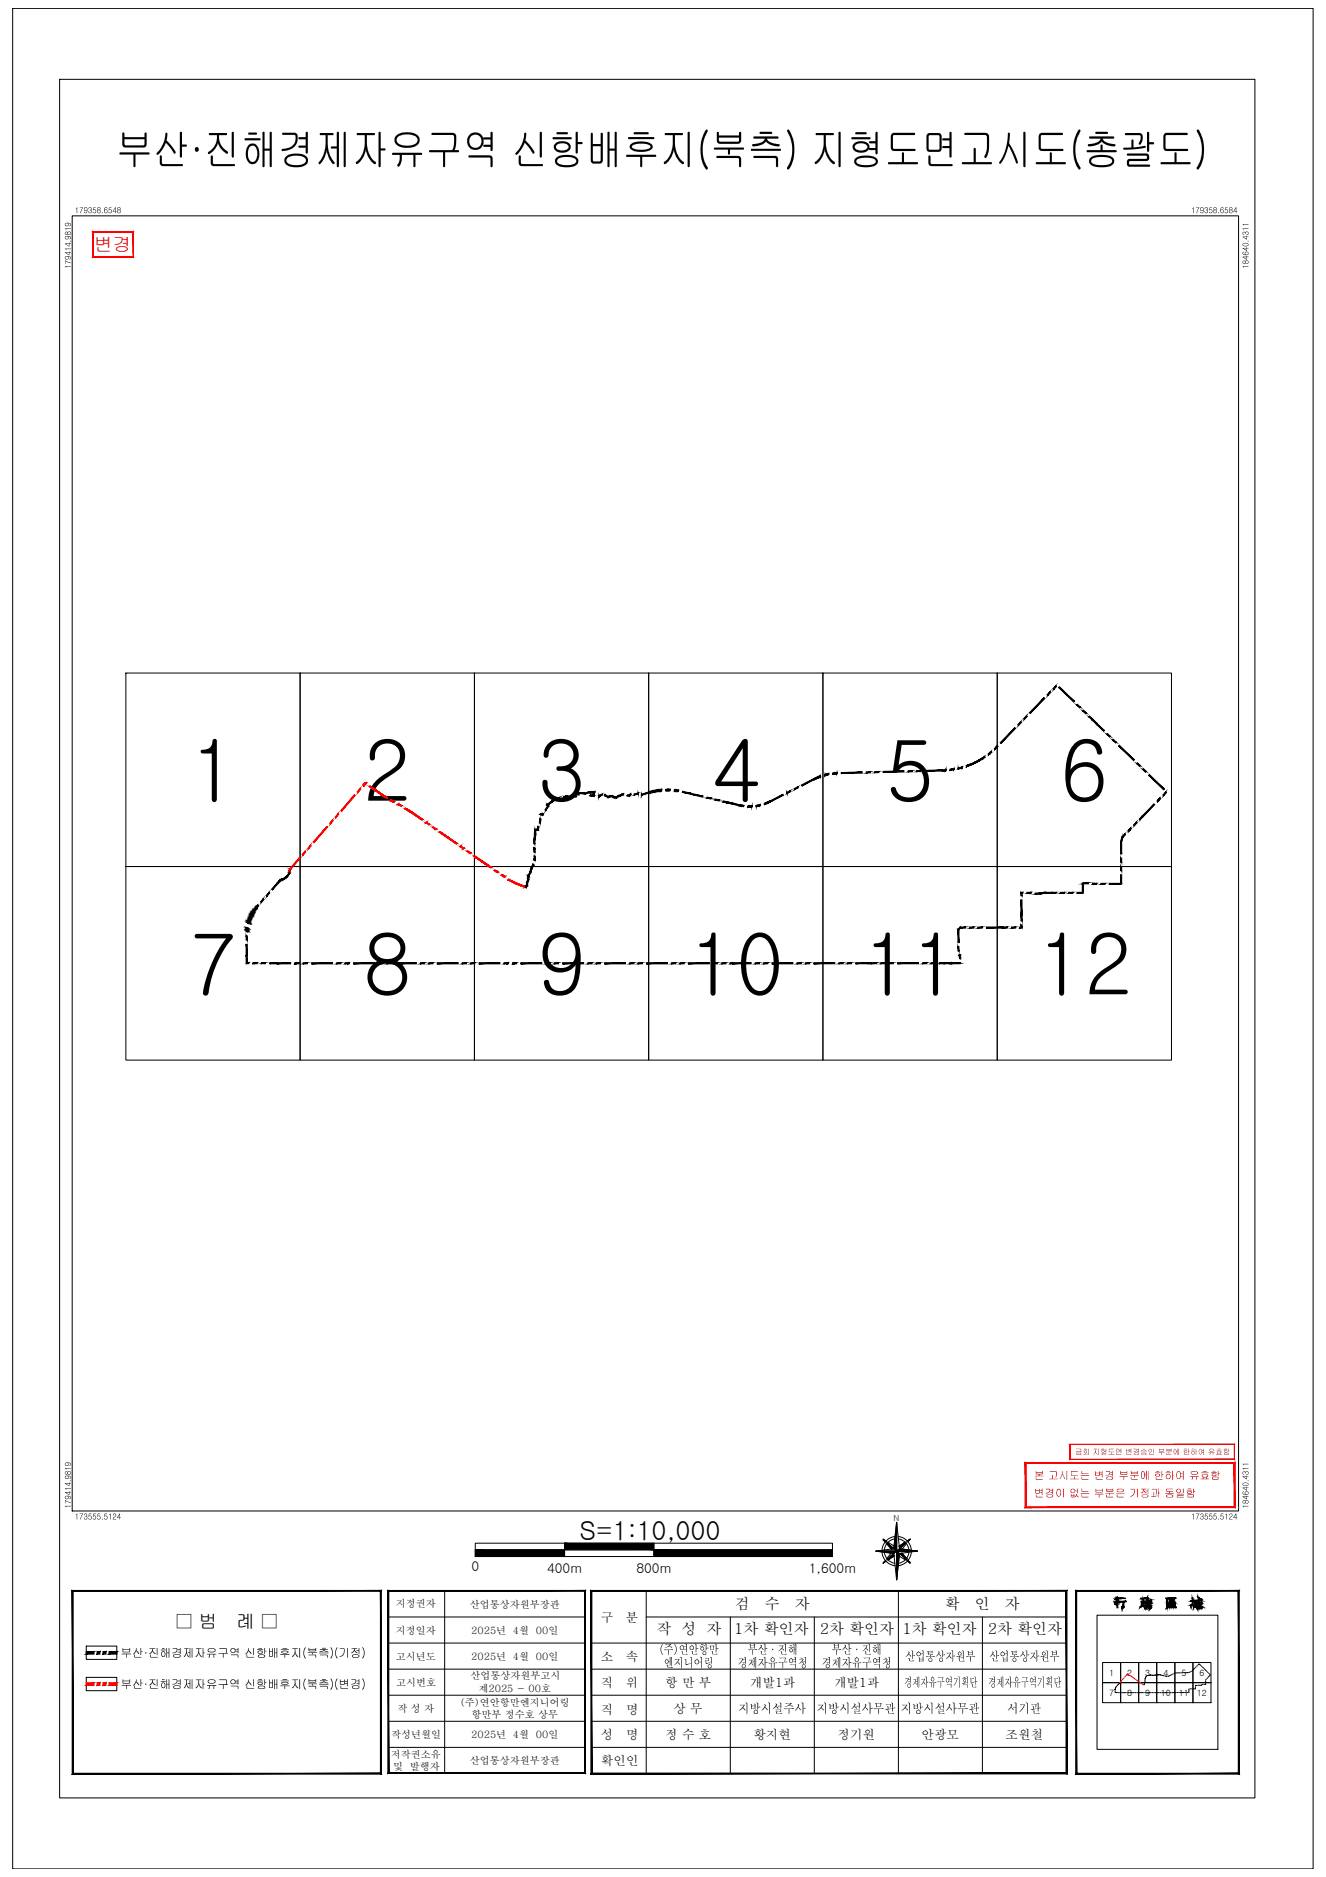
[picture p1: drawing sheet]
<svg xmlns="http://www.w3.org/2000/svg" width="594mm" height="841mm" viewBox="0 0 594 841" stroke-linecap="round" stroke-linejoin="round" font-family="sans-serif">
<defs><g id="words">
<g font-size="37.6">
<text x="84.6" y="358.7">1</text>
<text x="162.7" y="358.7">2</text>
<text x="240.8" y="358.7">3</text>
<text x="318.9" y="358.7">4</text>
<text x="396.9" y="358.7">5</text>
<text x="475" y="358.7">6</text>
<text x="84.6" y="445.5">7</text>
<text x="162.7" y="445.5">8</text>
<text x="240.8" y="445.5">9</text>
<text x="308.1" y="445.5">10</text>
<text x="386.1" y="445.5">11</text>
<text x="464.2" y="445.5">12</text>
</g>
<text font-size="19.5" x="52" y="73.9">부산·진해경제자유구역 신항배후지(북측) 지형도면고시도(총괄도)</text>
<text font-size="11.8" x="259.6" y="690">S=1:10,000</text>
<g font-size="8.4">
<text x="78.8" y="729.3">□ 범</text>
<text x="105.8" y="729.3">례 □</text>
</g>
<text font-size="8.3" fill="#f00" x="42.2" y="112.6">변경</text>
<g font-size="6.7">
<text x="329.2" y="721.1">검</text>
<text x="342.6" y="721.1">수</text>
<text x="356.1" y="721.1">자</text>
<text x="423.3" y="721.1">확</text>
<text x="436.8" y="721.1">인</text>
<text x="450.2" y="721.1">자</text>
<text x="294.1" y="732.3">작 성 자</text>
<text x="329" y="732.3">1차 확인자</text>
<text x="367.2" y="732.3">2차 확인자</text>
<text x="404.3" y="732.3">1차 확인자</text>
<text x="442.6" y="732.3">2차 확인자</text>
</g>
<g font-size="6.1">
<text x="211.3" y="704">0</text>
<text x="245.1" y="704.8">400m</text>
<text x="285.1" y="704.8">800m</text>
<text x="362.4" y="704.8">1,600m</text>
</g>
<g font-size="5.6">
<text x="269.1" y="726.6">구</text>
<text x="280.3" y="726.6">분</text>
<text x="295.1" y="741.1">(주)연안항만</text>
<text x="334.9" y="741.1">부산·진해</text>
<text x="372.6" y="741.1">부산·진해</text>
<text x="269.1" y="744.1">소</text>
<text x="280.3" y="744.1">속</text>
<text x="297.3" y="747">엔지니어링</text>
<text x="330.5" y="747">경제자유구역청</text>
<text x="368.1" y="747">경제자유구역청</text>
<text x="405.6" y="744.1">산업통상자원부</text>
<text x="443.2" y="744.1">산업통상자원부</text>
<text x="298.1" y="755.8">항 만 부</text>
<text x="336" y="755.8">개발1과</text>
<text x="373.7" y="755.8">개발1과</text>
<text x="405.1" y="755.8">경제자유구역기획단</text>
<text x="442.7" y="755.8">경제자유구역기획단</text>
<text x="269.1" y="756">직</text>
<text x="280.3" y="756">위</text>
<text x="269.2" y="767.9">직</text>
<text x="280.5" y="767.9">명</text>
<text x="301.8" y="767.5">상 무</text>
<text x="330.8" y="767.5">지방시설주사</text>
<text x="365.8" y="767.5">지방시설사무관</text>
<text x="403.5" y="767.5">지방시설사무관</text>
<text x="451.3" y="767.5">서기관</text>
<text x="269.2" y="779">성</text>
<text x="280.5" y="779">명</text>
<text x="298.1" y="779.2">정 수 호</text>
<text x="337.6" y="779.2">황지현</text>
<text x="375.2" y="779.2">정기원</text>
<text x="412.9" y="779.2">안광모</text>
<text x="450.6" y="779.2">조원철</text>
<text x="269.2" y="790.7">확인인</text>
</g>
<g font-size="5.5">
<text x="54" y="742.6">부산·진해경제자유구역 신항배후지(북측)(기정)</text>
<text x="54" y="756.6">부산·진해경제자유구역 신항배후지(북측)(변경)</text>
</g>
<g font-size="5" fill="#f00">
<text x="463.2" y="662.9">본 고시도는 변경 부분에 한하여 유효함</text>
<text x="463.2" y="670.8">변경이 없는 부분은 기정과 동일함</text>
</g>
<g font-size="4.5">
<text x="177.4" y="720.2">지정권자</text>
<text x="210.5" y="720.4">산업통상자원부장관</text>
<text x="177.4" y="732.1">지정일자</text>
<text x="211.2" y="732">2025년 4월 00일</text>
<text x="177.4" y="743.7">고시년도</text>
<text x="211.2" y="743.7">2025년 4월 00일</text>
<text x="177.4" y="755.3">고시번호</text>
<text x="210.8" y="752.4">산업통상자원부고시</text>
<text x="214.4" y="758">제2025 - 00호</text>
<text x="178.1" y="767">작 성 자</text>
<text x="206" y="764.4">(주)연안항만엔지니어링</text>
<text x="211.2" y="769.7">항만부 정수호 상무</text>
<text x="175.3" y="778.7">작성년월일</text>
<text x="211.2" y="778.7">2025년 4월 00일</text>
<text x="175.1" y="787.6">저작권소유</text>
<text x="210.5" y="790.3">산업통상자원부장관</text>
<text x="176.1" y="792.9">및 발행자</text>
</g>
<g font-size="3.9">
<text x="496.9" y="750.9">1</text>
<text x="505" y="750.9">2</text>
<text x="513.1" y="750.9">3</text>
<text x="521.2" y="750.9">4</text>
<text x="529.3" y="750.9">5</text>
<text x="537.4" y="750.9">6</text>
<text x="496.9" y="759.8">7</text>
<text x="505" y="759.8">8</text>
<text x="513.1" y="759.8">9</text>
<text x="520.1" y="759.8">10</text>
<text x="528.2" y="759.8">11</text>
<text x="536.2" y="759.8">12</text>
</g>
<text font-size="3.8" x="400.3" y="681.7">N</text>
<g font-size="3.6">
<text x="33.4" y="95.5">179358.6548</text>
<text x="533.6" y="95.5">179358.6584</text>
<text x="31.7" y="120.4" transform="rotate(-90 31.7 120.4)">179414.9819</text>
<text x="559.3" y="120.4" transform="rotate(-90 559.3 120.4)">184640.4311</text>
<text x="31.7" y="675.9" transform="rotate(-90 31.7 675.9)">179414.9819</text>
<text x="559.3" y="675.9" transform="rotate(-90 559.3 675.9)">184640.4311</text>
<text x="33.4" y="680.8">173555.5124</text>
<text x="533.6" y="680.8">173555.5124</text>
</g>
<text font-size="3.5" fill="#f00" x="481.6" y="651.8">금회 지형도면 변경승인 부분에 한하여 유효함</text>
</g></defs>
<!-- layer: 0 -->
<path d="M479.3 647.2h73.8zM479.4 647.2h73.7zM553.1 647.2v6.8zM553 647.2l.1 6.8zM479.3 654h73.8zM479.3 654l73.7-.1zM479.3 647.2v6.8zM479.3 647.2l.1 6.7z" fill="#f00" stroke="#f00" stroke-width=".45"/>
<g fill="none" stroke="#000" stroke-width=".45">
<path d="M5.7 3.8h582.6v833.6h-582.6zM26.7 35.5h535.5v770.1h-535.5zM32.3 96.7h522.6v580.3h-522.6zM56.4 301.6h78.1v86.7h-78.1zM134.5 301.6h78.1v86.7h-78.1zM212.6 301.6h78v86.7h-78zM290.6 301.6h78.1v86.7h-78.1zM368.7 301.6h78.1v86.7h-78.1zM446.8 301.6h78v86.7h-78zM56.4 388.3h78.1v86.7h-78.1zM134.5 388.3h78.1v86.7h-78.1zM212.6 388.3h78v86.7h-78z"/>
<path d="M290.6 388.3h78.1v86.7h-78.1zM368.7 388.3h78.1v86.7h-78.1zM446.8 388.3h78v86.7h-78zM459.5 655.5h93.6v19.8h-93.6zM212.9 694.4v-2.9h160.1v5.9h-160.1v-3h160.1M252.9 691.5v5.9M292.9 691.5v5.9M395.1 695.3a6.6 6.6 0 0 0 6 6.2M395.6 689.6l1.4 .8M396.2 695.5a5.5 5.5 0 0 0 4.7 5M396.6 699.2l-1 1.2 1.3-.9M396.7 699.4l-1.1 1"/>
<path d="M396.8 690.7l-1.2-1.1 1 1.2M397.3 691.7l2 2.4M397.6 691.3l2.8 2.6M397.8 691l2.8 1.7M399.3 695.9l-2 2.5M400.4 696.1l1.3-1.1h-9.3h9.3l1.3 1.1M400.4 696.1l1.3 11.8v-12.9v12.9l1.3-11.8M400.4 696.1l-2.9 2.6M400.4 693.9l-8 1.1 8 1.1M400.4 693.9l1.3 1.1 1.3-1.1M400.6 697.3l-2.8 1.7M400.9 689.5a5.5 5.5 0 0 0-4.7 5.5"/>
<path d="M401.1 688.4a6.6 6.6 0 0 0-6 6.6M401.7 682.1v12.9v-12.9l-1.3 11.8M401.7 682.1l1.3 11.8M401.7 682.1v25.8M402.5 688.5a6.6 6.6 0 0 1 5.8 6.1M402.6 689.5a5.5 5.5 0 0 1 4.6 5M402.9 697.3l2.7 1.7M403 696.1l2.8 2.5M403 693.9l8 1.1h-9.3h9.3l-8 1.1M404.2 695.9l1.9 2.4M405.6 691l-2.7 1.7M405.8 691.4l-2.8 2.5"/>
<path d="M405.8 691.4h.1M406.1 691.7l-1.9 2.4M406.4 690.5l1.4-.9-1 1.3M406.7 699.3l1.1 1.1M406.8 699.2l1 1.2-1.3-.9M407.2 695.5a5.5 5.5 0 0 1-4.6 5M407.8 689.6l-1.2 1.1M408.3 695.3a6.6 6.6 0 0 1-5.8 6.2M199.2 712.8v81.6M174 724.5h88.1M174 736.2h88.1M491.5 723.7h54.1v60.1h-54.1z"/>
<path d="M174 747.9h88.1M174 759.6h88.1M494 753.9h8.1v9h-8.1zM494 744.9h8.1v9h-8.1zM502.1 753.9h8.1v9h-8.1zM502.1 744.9h8.1v9h-8.1zM510.2 753.9h8v9h-8zM510.2 744.9h8v9h-8zM518.2 753.9h8.2v9h-8.2zM518.2 744.9h8.2v9h-8.2zM526.4 753.9h8.1v9h-8.1zM526.4 744.9h8.1v9h-8.1z"/>
<path d="M534.5 753.9h8v9h-8zM534.5 744.9h8v9h-8zM174 771.3h88.1M174 782.9h88.1M175.5 794.4h86.6"/>
</g>
<g fill="#f00" stroke="#f00" stroke-width=".45">
<path d="M129.3 391l.4 .3 .3-.4zM129.6 390.6l.4 .3-.7 .1z"/>
<path d="M129.4 390.4l-.2 .3 .5 .2zM129.4 390.4l.4 .2-.1 .3z"/>
<path d="M129.6 389.9l-.2 .5 .4 .2zM129.6 389.9l.4 .2-.2 .5z"/>
<path d="M129.8 389.4l-.2 .5 .4 .1zM129.8 389.4l.4 .2-.2 .4zM129.8 389.3l.4 .3zM129.8 389.3l.4 .3z"/>
<path d="M134.1 384.3l-4.3 4.9 .4 .3zM134.1 384.3l.4 .3-4.3 4.9z"/>
<path d="M136.6 381.5l-1.3 1.4 .4 .3zM136.6 381.5l.3 .3-1.2 1.4z"/>
<path d="M139.1 378.7l-1.3 1.4 .4 .3zM139.1 378.7l.3 .3-1.2 1.4z"/>
<path d="M146.5 370.2l-6.2 7.1 .4 .3zM146.5 370.2l.4 .3-6.2 7.1z"/>
<path d="M149 367.4l-1.3 1.4 .4 .3zM149 367.4l.3 .3-1.2 1.4z"/>
<path d="M151.4 364.6l-1.2 1.4 .4 .3zM151.4 364.6l.4 .3-1.2 1.4z"/>
<path d="M158.8 356.1l-6.1 7.1 .3 .3zM158.8 356.1l.4 .3-6.2 7.1z"/>
<path d="M161.3 353.3l-1.2 1.4 .3 .3zM161.3 353.3l.4 .3-1.3 1.4z"/>
<path d="M162.8 351.6l-.2 .3 .3 .3zM162.8 351.6l.4 .3-.3 .3zM163.1 351.3l-.3 .3 .4 .3zM163.1 351.3l.3 .3-.2 .3zM163.4 350.8l-.3 .5 .3 .3zM163.4 350.8l.4 .4-.4 .4z"/>
<path d="M163.7 350.8l-.1 .5 .4-.5zM164 350.8l-.1 .5h-.3z"/>
<path d="M164.1 350.8l-.3 .4zM163.8 351.2l.5-.2z"/>
<path d="M165.8 352l-.3 .5 1.6 .5zM165.5 352.5l1.6 .5-.3 .4zM167.1 353l-.3 .4 1.6 .5zM166.8 353.4l1.6 .5-.3 .4zM168.4 353.9l-.3 .4 1.6 .5zM168.1 354.3l1.6 .5-.3 .4zM169.7 354.8l-.3 .4 1.7 .6zM169.4 355.2l1.7 .6-.3 .4zM171.1 355.8l-.3 .4 .7-.1zM170.8 356.2l.7-.1-.3 .3zM171.5 356.1l-.3 .3 1.4 .3zM171.2 356.4l1.4 .3-.3 .5zM172.6 356.7l-.3 .5 1.1 .1zM172.3 357.2l1.1 .1-.2 .4zM173.4 357.3l-.2 .4zM173.5 357.3l-.3 .4z"/>
<path d="M175.1 358.3l-.3 .4 .5-.3zM174.8 358.7l.5-.3-.2 .4zM175.3 358.4l-.2 .4 1.1 .1zM175.1 358.8l1.1 .1-.2 .5zM176.2 358.9l-.2 .5 .7-.2zM176 359.4l.7-.2-.2 .4z"/>
<path d="M178.4 360.1l-.3 .4 .5-.3zM178.1 360.5l.5-.3-.2 .4zM178.6 360.2l-.2 .4 1.6 .3zM178.4 360.6l1.6 .3-.2 .5z"/>
<path d="M181.6 362l-.3 .4 1.2 .1zM181.3 362.4l1.2 .1-.3 .4zM182.5 362.5l-.3 .4h.9zM182.2 362.9h.9l-.2 .4zM183.1 362.9l-.2 .4 1 .1zM182.9 363.3l1 .1-.3 .4zM183.9 363.4l-.3 .4h1.1zM183.6 363.8h1.1l-.3 .5zM184.7 363.8l-.3 .5 1.2 .2zM184.4 364.3l1.2 .2-.3 .4zM185.6 364.5l-.3 .4 1.6 .5zM185.3 364.9l1.6 .5-.3 .4zM186.9 365.4l-.3 .4 1.8 .6zM186.6 365.8l1.8 .6-.3 .4zM188.4 366.4l-.3 .4 1.3 .3zM188.1 366.8l1.3 .3-.3 .5z"/>
<path d="M191 368.2l-.3 .4zM190.7 368.6l.4-.3zM191.1 368.3l-.3 .4 1.7 .6zM190.8 368.7l1.7 .6-.3 .4z"/>
<path d="M194 370.4l-.2 .4 1.5 .4zM193.8 370.8l1.5 .4-.3 .4zM195.3 371.2l-.3 .4 .6-.2zM195 371.6l.6-.2-.3 .4z"/>
<path d="M197.1 372.5l-.3 .4 1.2 .2zM196.8 372.9l1.2 .2-.3 .4zM198 373.1l-.3 .4 1.5 .5zM197.7 373.5l1.5 .5-.3 .4zM199.2 374l-.3 .4 1.9 .7zM198.9 374.4l1.9 .7-.2 .4zM200.8 375.1l-.2 .4 1.7 .6zM200.6 375.5l1.7 .6-.3 .4zM202.3 376.1l-.3 .4 1.7 .6zM202 376.5l1.7 .6-.3 .4zM203.7 377.1l-.3 .4 1.4 .4zM203.4 377.5l1.4 .4-.3 .4z"/>
<path d="M206.3 379l-.3 .3zM206 379.3l.4-.3zM206.4 379l-.3 .4 1.6 .5zM206.1 379.4l1.6 .5-.3 .4zM207.7 379.9l-.3 .4zM207.4 380.3l.5-.3z"/>
<path d="M209.4 381.1l-.3 .4 1.6 .5zM209.1 381.5l1.6 .5-.3 .4zM210.7 382l-.3 .4 .5-.2zM210.4 382.4l.5-.2-.2 .4z"/>
<path d="M212.5 383.2l-.3 .5 1.2 .2zM212.2 383.7l1.2 .2-.3 .4zM213.4 383.9l-.3 .4 1.6 .5zM213.1 384.3l1.6 .5-.3 .4zM214.7 384.8l-.3 .4 1.7 .6zM214.4 385.2l1.7 .6-.3 .4zM216.1 385.8l-.3 .4 1.6 .5zM215.8 386.2l1.6 .5-.3 .4zM217.4 386.7l-.3 .4 2 .7zM217.1 387.1l2 .7-.3 .4zM219.1 387.8l-.3 .4 1.4 .4zM218.8 388.2l1.4 .4-.3 .4z"/>
<path d="M221.7 389.7l-.3 .3 1.1 .2zM221.4 390l1.1 .2-.3 .4zM222.5 390.2l-.3 .4 1.1 .1zM222.2 390.6l1.1 .1-.3 .4z"/>
<path d="M224.8 391.7l-.2 .5 .8-.1zM224.6 392.2l.8-.1-.2 .4z"/>
<path d="M225.4 392.1l-.2 .4 1 .1zM225.2 392.5l1 .1-.2 .4z"/>
<path d="M226.3 392.6l-.4 .4 .5-.2zM225.9 393l.5-.2z"/>
<path d="M227.9 393.9l-.3 .4 .7-.2zM227.6 394.3l.7-.2-.3 .4zM228.3 394.1l-.3 .4 1.2 .1zM228 394.5l1.2 .1-.2 .4zM229.2 394.6l-.2 .4h1.1zM229 395h1.1l-.2 .4z"/>
<path d="M230.1 395l-.2 .5h1.2zM229.9 395.5h1.2l-.2 .4zM231.1 395.5l-.2 .4 1.1-.1zM230.9 395.9l1.1-.1-.2 .5zM232 395.8l-.2 .5 1-.1zM231.8 396.3l1-.1-.1 .4z"/>
<path d="M232.8 396.2l-.1 .5 1-.1zM232.7 396.7l1-.1-.1 .4zM233.7 396.6l-.1 .4 1.6 .1zM233.6 397l1.6 .1-.2 .5zM235.2 397.1l-.2 .5 .5-.4zM235 397.6l.5-.4-.1 .5z"/>
<path d="M235.2 397.6l.6-.1zM235.2 397.6l.6-.1z"/>
<circle cx="505.3" cy="750.2" r=".12"/>
</g>
<g fill="none" stroke="#f00" stroke-width=".45">
<path d="M235.3 397.5l.5 .2M501.6 754.2h.1M501.6 754v.2M503.1 752.3l-1.5 1.7M503.6 751.7l-.2 .3M504.1 751.2l-.2 .2M505.3 750.2l-.9 .7M505.3 750.1l.4 .4M506.1 750.7l.3 .2M506.7 751.1l.3 .2M507.3 751.5l1.6 1M509.2 752.8l.3 .2"/>
<path d="M509.8 753.2l.3 .2M510.4 753.6l2.1 1.2M512.6 754.9h.1"/>
</g>
<g fill="#000" stroke="#000" stroke-width=".45">
<path d="M467.7 312.6l-6.5 6.7 .4 .4zM467.7 312.6l.4 .4-6.5 6.7z"/>
<path d="M470.4 310l-1.3 1.3 .3 .3zM470.4 310l.3 .3-1.3 1.3z"/>
<path d="M471.7 308.6l.4 .4 .9-1.7zM473 307.3l.4 .3-1.3 1.4z"/>
<path d="M474.7 307.7l-.4 .3 7.1 6.3zM474.3 308l7.1 6.3-.4 .3z"/>
<path d="M482.7 315.6l-.3 .3 1.7 1zM482.4 315.9l1.7 1-.4 .3z"/>
<path d="M485.1 318.5l1.6 1-1.3-1.3zM485.1 318.5l1.6 1-.3 .4z"/>
<path d="M440.1 339.6l.3 .4 .7-1.1zM441.1 338.9l.3 .4-1 .7z"/>
<path d="M442.6 337.8l.3 .4 .5-.9zM443.4 337.3l.3 .4-.8 .5z"/>
<path d="M443.4 337.3l.3 .4 .4-1zM444.1 336.7l.3 .3-.7 .7z"/>
<path d="M445.5 335.4l.3 .4 .6-1.3zM446.4 334.5l.3 .4-.9 .9z"/>
<path d="M446.8 334.1l-.4 .4 .3 .4zM446.8 334.1l.4 .4-.5 .4z"/>
<path d="M454.7 326l-6.6 6.8 .4 .3zM454.7 326l.3 .4-6.5 6.7z"/>
<path d="M457.3 323.4l-1.3 1.3 .3 .4zM457.3 323.4l.3 .3-1.3 1.4z"/>
<path d="M459.9 320.7l-1.3 1.3 .3 .4zM459.9 320.7l.3 .3-1.3 1.4z"/>
<path d="M488.1 320.8l-.3 .4 1.6 .9zM487.8 321.2l1.6 .9-.3 .3zM489.4 322.1l-.3 .3 2.5 1.8zM489.1 322.4l2.5 1.8-.4 .3zM491.2 324.5l3.6 2.8-3.2-3.1zM491.2 324.5l3.6 2.8-.3 .4z"/>
<path d="M496.1 328.7l-.3 .3 1.7 1zM495.8 329l1.7 1-.3 .3z"/>
<path d="M498.5 331.6l1.7 1-1.3-1.3zM498.5 331.6l1.7 1-.4 .3z"/>
<path d="M501.5 333.9l-.3 .3 7 6.2zM501.2 334.2l7 6.2-.3 .4z"/>
<path d="M248.4 358.2l.1 .4 2.1-1.3zM248.5 358.6l2.1-1.3 .2 .4z"/>
<path d="M252.5 356.9l.1 .5 .8-.7zM252.6 357.4l.8-.7v.5zM253.4 356.7v.5l.9-.6zM253.4 357.2l.9-.6 .1 .6z"/>
<path d="M256.2 356.6v.5l1.9-.5zM256.2 357.1l1.9-.5v.6z"/>
<path d="M259 355.4l-.2 .6 .5 .1zM259 355.4l.5 .1-.2 .6z"/>
<path d="M259 355.2l.5 .3zM259 355.2l.5 .3z"/>
<path d="M259.2 355v.5l2.8-.2zM259.2 355.5l2.8-.2v.5z"/>
<path d="M261.9 355.3l.1 .5 2.4-1.2zM262 355.8l2.4-1.2 .1 .5z"/>
<path d="M264.4 354.8l.1 .5 .7-.6zM264.5 355.3l.7-.6 .1 .5z"/>
<path d="M264.6 356l-.2 .4 .8-.1zM264.4 356.4l.8-.1-.3 .5z"/>
<path d="M264.2 354.9l.5 .2zM264.2 354.9l.5 .2z"/>
<path d="M265.1 356.3l-.1 .5 1.3-.3zM265 356.8l1.3-.3-.1 .4z"/>
<path d="M265.2 354.7v.5l.9-.5zM265.2 355.2l.9-.5v.5z"/>
<path d="M265.9 355.5l-.2 .5zM265.7 355.5v.5z"/>
<path d="M266.2 354.7l-.2 .5 .5-.4zM266 355.2l.5-.4-.1 .5z"/>
<path d="M266.2 354.9l-.1 1 .5-.7zM266.2 354.9l-.1 1-.4-.3z"/>
<path d="M268.1 356.6v.5zM268.2 356.6l-.1 .5z"/>
<path d="M268.1 356.6l.3 .5 .1-.7zM268.5 356.4l.2 .5-.3 .2zM268.5 356.4l.2 .5 1-1.1zM269.7 355.8l.2 .5-1.2 .6z"/>
<path d="M270.9 356l.6 .5-.1-.6zM270.9 356l.6 .5-.4 .1z"/>
<path d="M271.4 356.3l-.2 .4 1.4 .2zM271.2 356.7l1.4 .2-.3 .5z"/>
<path d="M272.3 356.9l.3 .5 .4-.8zM273 356.6l.2 .4-.6 .4z"/>
<path d="M273 356.6l.1 .5 1.2-.6zM273.1 357.1l1.2-.6v.5z"/>
<path d="M274.4 356.5l-.2 .4h.9zM274.2 356.9h.9l-.3 .5z"/>
<path d="M275 356.9l-.1 .5 .6-.3zM274.9 357.4l.6-.3-.1 .4z"/>
<path d="M275.4 357.1l.1 .4 .7-.5zM275.5 357.5l.7-.5v.5z"/>
<path d="M276.1 357.1l.3 .4 .5-1zM276.9 356.5l.3 .4-.8 .6z"/>
<path d="M277 356.5l.1 .4 .7-.6zM277.1 356.9l.7-.6 .2 .4z"/>
<path d="M277.8 356.3l.2 .4 .6-.9zM278.6 355.8l.2 .5-.8 .4z"/>
<path d="M278.7 355.8v.5l.7-.5zM278.7 356.3l.7-.5v.5z"/>
<path d="M281.2 356.1l-.2 .5 .9-.3zM281 356.6l.9-.3-.2 .5z"/>
<path d="M281.6 356.3l.3 .4 .2-.6zM282.1 356.1l.2 .4-.4 .2z"/>
<path d="M282 356.1l.4 .3 .1-.8zM282.5 355.6l.4 .4-.5 .4z"/>
<path d="M284.1 355.7l.1 .5 1.6-.8zM284.2 356.2l1.6-.8 .1 .4z"/>
<path d="M285.8 355.4l.1 .4zM285.9 355.3v.5z"/>
<path d="M287.3 355.8l.1 .5zM287.4 355.8l.1 .5z"/>
<path d="M287.5 355.8l-.1 .5zM287.7 355.8l-.2 .5z"/>
<path d="M287.5 355.8l.2 .5 3-1.4zM287.7 356.3l3-1.4 .1 .5zM290.7 354.9l.1 .5 .2-.6zM291 354.8l.1 .4-.3 .2zM291 354.8l.1 .4 .3-.5zM291.4 354.7l.1 .5h-.4zM291.4 354.7l.1 .5 .2-.6zM291.7 354.6l.1 .5-.3 .1z"/>
<path d="M291.8 354.6v.5l.3-.6zM292.1 354.5l.1 .5-.4 .1z"/>
<path d="M292.1 354.5l.1 .5 .3-.6zM292.5 354.4l.1 .5-.4 .1zM292.5 354.4l.1 .5 .2-.5zM292.8 354.4l.1 .4-.3 .1zM292.8 354.4l.1 .4 .3-.5zM293.2 354.3l.1 .5h-.4zM293.2 354.3l.1 .5 .3-.6zM293.6 354.2l.1 .5-.4 .1zM293.6 354.2l.1 .5 .3-.6zM294 354.1v.5l-.3 .1z"/>
<path d="M294 354.1v.6l.3-.6zM294.3 354.1l.1 .5-.4 .1zM294.3 354.1l.1 .5 .3-.6zM294.7 354l.1 .5-.4 .1zM294.7 354l.1 .5 .3-.5zM295.1 354v.5h-.3zM295.1 354v.5l.3-.6zM295.4 353.9l.1 .5-.4 .1zM295.4 353.9l.1 .5 .3-.5zM295.8 353.9l.1 .5h-.4z"/>
<path d="M295.8 353.9l.1 .5 .3-.5zM296.2 353.9v.5h-.3zM296.2 353.9v.5l.3-.6zM296.5 353.8v.5l-.3 .1z"/>
<path d="M298.4 353.7v.5zM298.4 353.7v.5zM298.4 353.7v.5l.4-.5zM298.8 353.7v.5h-.4zM298.8 353.7v.5l.4-.5zM299.2 353.7v.5h-.4zM299.2 353.7v.5l.4-.5zM299.6 353.7v.5h-.4zM299.6 353.7v.5l.3-.4zM299.9 353.8v.4h-.3zM299.9 353.8v.4l.3-.4zM300.2 353.8v.5l-.3-.1z"/>
<path d="M302.2 353.9l-.1 .5 .5-.5zM302.6 353.9l-.1 .5h-.4zM302.6 353.9l-.1 .5 .4-.4zM302.9 354v.5l-.4-.1zM302.9 354v.5l.4-.4zM302.9 354.5l.4-.4-.1 .4z"/>
<path d="M303.3 354.1l-.1 .4 .5-.4zM303.2 354.5l.5-.4-.1 .5zM303.7 354.1l-.1 .5 .4-.5zM304 354.1l-.1 .6-.3-.1z"/>
<path d="M305.9 354.5l-.2 .5 3.8 .4zM305.7 355l3.8 .4-.1 .5zM309.5 355.4l-.1 .5 5.6 .8zM309.4 355.9l5.6 .8-.1 .5z"/>
<path d="M316.8 357.2l-.1 .4h1.9zM316.7 357.6h1.9l-.1 .4z"/>
<path d="M320.5 358l-.2 .5 2-.1zM320.3 358.5l2-.1-.1 .5z"/>
<path d="M324.1 358.8l-.1 .6 1.7-.2zM324 359.4l1.7-.2-.2 .5zM325.7 359.2l-.2 .5 2.7 .1zM325.5 359.7l2.7 .1-.2 .5zM328.2 359.8l-.2 .5 3.3 .3zM328 360.3l3.3 .3-.1 .4zM331.3 360.6l-.1 .4 .8-.3zM331.2 361l.8-.3-.1 .5z"/>
<path d="M342.3 360l.2 .5 .4-.7zM342.9 359.8l.1 .5-.5 .2z"/>
<path d="M342.9 359.8l.2 .5 .4-.7zM343.5 359.6l.2 .4-.6 .3z"/>
<path d="M343.5 359.6l.2 .4 .4-.7zM344.1 359.3l.2 .4-.6 .3zM344.1 359.3l.2 .4 .5-.7zM344.8 359l.2 .4-.7 .3zM344.8 359l.2 .4 5.8-3.5zM345 359.4l5.8-3.5 .2 .5z"/>
<path d="M352.4 355.1l.2 .4zM352.6 355v.5zM352.6 355l.2 .5 1.3-1.3zM352.8 355.5l1.3-1.3 .2 .5z"/>
<path d="M355.8 353.4l.2 .5 1.5-1.4zM356 353.9l1.5-1.4 .2 .5z"/>
<path d="M359.1 351.7l.2 .5 5.4-3.3zM359.3 352.2l5.4-3.3 .2 .4zM364.7 348.9l.2 .4 .3-.7zM365.2 348.6l.2 .5-.5 .2z"/>
<path d="M365.2 348.6l.2 .5 .3-.7zM365.7 348.4l.2 .4-.5 .3z"/>
<path d="M365.7 348.4l.2 .5 .4-.8zM366.3 348.1l.1 .5-.5 .3zM366.3 348.1l.1 .5 .4-.7zM366.8 347.9l.2 .5-.6 .2zM366.8 347.9l.2 .5 .4-.7zM367.4 347.7l.1 .5-.5 .2zM367.4 347.7l.1 .5 .1-.6zM367.6 347.6l-.1 .6z"/>
<path d="M369.4 347.1l.1 .4 .1-.5zM369.6 347l-.1 .5zM369.6 347l.1 .5 .5-.6zM370.2 346.9l.1 .4-.6 .2zM370.2 346.9l.1 .4 .5-.6zM370.8 346.7v.5l-.5 .1zM370.8 346.7v.5l.5-.6zM371.3 346.6v.5l-.5 .1z"/>
<path d="M373.1 346.3l.1 .5 .4-.5zM373.6 346.3l.1 .5h-.5z"/>
<path d="M373.6 346.3l.1 .5 .5-.6zM373.7 346.8l.5-.6 .1 .5zM374.2 346.2l.1 .5 .5-.5zM374.3 346.7l.5-.5 .1 .5zM374.8 346.2l.1 .5zM375 346.2l-.1 .5z"/>
<path d="M376.9 346.1v.5l9.3-.7zM376.9 346.6l9.3-.7v.5z"/>
<path d="M388.1 345.8l.1 .6 1.8-.6zM388.2 346.4l1.8-.6v.5z"/>
<path d="M391.9 345.7v.5l1.8-.5zM391.9 346.2l1.8-.5 .1 .5z"/>
<path d="M395.6 345.6v.5l9.4-.7zM395.6 346.1l9.4-.7v.5z"/>
<path d="M406.9 345.3v.5l1.9-.5zM406.9 345.8l1.9-.5v.5z"/>
<path d="M410.6 345.3v.5l1.9-.6zM410.6 345.8l1.9-.6v.5z"/>
<path d="M414.4 345.2v.4l8-.6zM414.4 345.6l8-.6v.5z"/>
<path d="M422.4 345v.5l1-.6zM422.4 345.5l1-.6v.5zM423.4 344.9v.5l.3-.5zM423.7 344.9l-.3 .5zM423.7 344.9l-.1 .5zM423.8 344.9l-.2 .5z"/>
<path d="M425.6 344.7l.1 .5 .6-.7zM425.7 345.2l.6-.7v.5zM426.3 344.5v.5l.9-.6zM426.3 345l.9-.6 .1 .5zM427.2 344.4l.1 .5zM427.4 344.4l-.1 .5z"/>
<path d="M429.3 344.1v.5zM429.3 344.1v.5zM429.3 344.1l.2 .4 1.3-.8zM429.5 344.5l1.3-.8 .1 .5z"/>
<path d="M430.8 343.8l.1 .4 .2-.5zM431.1 343.7l.1 .5h-.3z"/>
<path d="M432.8 343.1l.2 .5 .3-.7zM433.3 342.9l.2 .5-.5 .2zM433.3 342.9l.2 .5 1.2-1zM433.5 343.4l1.2-1 .1 .4z"/>
<path d="M434.6 342.4l.2 .4 1.7-1.2zM434.8 342.8l1.7-1.2 .2 .4zM436.5 341.6l.2 .4 1.6-1.4zM436.7 342l1.6-1.4 .3 .5zM438.3 340.6l.3 .5 1.5-1.5zM438.6 341.1l1.5-1.5 .2 .4z"/>
<path d="M509.6 341.7l-.4 .4 1.7 1zM509.2 342.1l1.7 1-.3 .3z"/>
<path d="M512.3 344.4l-.4 .3 1.7 1zM511.9 344.7l1.7 1-.4 .4z"/>
<path d="M514.9 347l-.3 .4 7.1 6.2zM514.6 347.4l7.1 6.2-.4 .3z"/>
<path d="M519.6 357.5l-.3 1.1 .7-.7zM519.6 357.5l-.3 1.1-.3-.4zM519 358.2l-.3 1 .6-.6zM519 358.2l-.3 1-.4-.3z"/>
<path d="M522.3 354.9l-1 1.7 1.3-1.4zM522.3 354.9l-1 1.7-.3-.4z"/>
<path d="M239.2 376.2l-.1 1.8 .5 .1zM239.2 376.2h.5l-.1 1.9z"/>
<path d="M239.6 373.7l-.4 2.5h.5zM239.6 373.7l.6 .1-.5 2.4z"/>
<path d="M239.6 371.7l-.2 2h.5zM239.6 371.7l.5 .1-.2 1.9z"/>
<path d="M239.5 374h.4l.1-.5zM239.6 373.5h.4l-.5 .5z"/>
<path d="M239.9 371.5l-.1 .5 .7-.4zM239.8 372l.7-.4-.1 .5z"/>
<path d="M240.2 371.7l.5 .2zM240.2 371.7l.5 .2z"/>
<path d="M240.6 371.5l-.2 .4 .6-.3zM240.4 371.9l.6-.3-.2 .5z"/>
<path d="M240.9 371.2l-.2 .6 .4 .1zM240.9 371.2l.4 .2-.2 .5z"/>
<path d="M241 370.4l-.3 .8 .5 .2zM241 370.4l.5 .2-.3 .8z"/>
<path d="M241.2 371.1l-.4 .4zM241 371l-.2 .5z"/>
<path d="M241.9 366.9l-.3 1.8 .5 .1zM241.9 366.9l.5 .1-.3 1.8z"/>
<path d="M242.1 364.8h.5zM242.1 364.8h.5z"/>
<path d="M242.1 364.9l.6 .2zM242.1 364.9l.5-.1 .1 .3z"/>
<path d="M242.4 364.5l-.3 .4h1zM242.1 364.9h1l-.2 .4z"/>
<path d="M243.1 364.5l-.3 .5 .4 .2zM243.1 364.5l.4 .2-.3 .5z"/>
<path d="M245.4 361l-1.3 1.9 .4 .3zM245.4 361l.4 .3-1.3 1.9z"/>
<path d="M245.1 360.4l.3 .5zM245.1 360.4l.3 .5z"/>
<path d="M245.2 360.3l.2 .5 2-2zM245.4 360.8l2-2 .2 .4zM247.4 358.8l.2 .4 .7-1zM248.3 358.2l.3 .4-1 .6z"/>
<path d="M245 360.9l.4 .5 .4-.4zM245 360.9l.3-.4 .5 .5z"/>
<path d="M332 360.7l-.1 .5 .8-.4zM331.9 361.2l.8-.4-.1 .5zM332.7 360.8l-.1 .5 .6-.4zM332.6 361.3l.6-.4v.5z"/>
<path d="M335.1 361.1l-.1 .5 .4-.5zM335.4 361.1v.5h-.4zM335.4 361.1v.5l.7-.5zM335.4 361.6l.7-.5v.5z"/>
<path d="M336.1 361.1v.5l.7-.5zM336.1 361.6l.7-.5v.5zM336.8 361.1v.5zM336.9 361l-.1 .6z"/>
<path d="M338.8 360.9v.5zM338.9 360.9l-.1 .5z"/>
<path d="M338.8 360.9l.1 .4 .7-.5zM338.9 361.3l.7-.5v.5z"/>
<path d="M339.6 360.8v.4l.6-.6zM339.6 361.2l.6-.6 .1 .5zM340.2 360.6l.1 .5 .3-.6zM340.6 360.5l.1 .5-.4 .1z"/>
<path d="M502 377l.5 5.6v-5.6zM502 377l.5 5.6h-.5z"/>
<path d="M502.7 375l-.2 2.1 .6-2zM502.7 375l-.2 2.1-.5-.1z"/>
<path d="M503.9 373.7l-.9 1.6 1.3-1.3zM503.9 373.7l-.9 1.6-.3-.4z"/>
<path d="M506.6 371l-.3 1 .6-.7zM506.6 371l-.3 1-.4-.4zM505.9 371.6l-.3 1 .7-.6zM505.9 371.6l-.3 1-.4-.3z"/>
<path d="M509.1 368.3l-.9 1.7 1.3-1.4zM509.1 368.3l-.9 1.7-.4-.4z"/>
<path d="M517 360.2l-5.1 6 5.5-5.6zM517 360.2l-5.1 6-.4-.3zM511.5 365.9l-.7 1.4 1.1-1.1zM511.5 365.9l-.7 1.4-.3-.4z"/>
<path d="M124.4 395.4l-2.7 3 .3 .4zM124.4 395.4l.4 .3-2.8 3.1z"/>
<path d="M125.1 394.5l-.7 .8 .4 .4zM125.1 394.5l.4 .4-.7 .8z"/>
<path d="M125.1 394.5l.3 .4 .1-.7zM125.5 394.2l.3 .4-.4 .3z"/>
<path d="M125.6 394.2l.2 .4 .3-.7zM126.1 393.9l.3 .4-.6 .3z"/>
<path d="M126.2 393.8l.1 .5 .7-.7zM126.3 394.3l.7-.7 .1 .5z"/>
<path d="M126.9 393.7l.3 .4 1.3-1.6zM128.5 392.5l.3 .4-1.6 1.2z"/>
<path d="M129.6 391l-1.2 1.5 .4 .3zM129.6 391l.4 .3-1.2 1.5z"/>
<path d="M235.6 396.9l-.3 .6 .5 .2zM235.6 396.9l.5 .2-.3 .6z"/>
<path d="M236 396.4l-.4 .5 .4 .3zM236 396.4l.3 .3-.3 .5z"/>
<path d="M235.9 395.5v1.1h.5zM235.9 395.5h.5v1.1z"/>
<path d="M236.4 394l-.5 1.3 .5 .2zM236.4 394l.5 .2-.5 1.3z"/>
<path d="M236.4 392.7l-.1 .9h.6zM236.4 392.7l.5 .1v.8z"/>
<path d="M236.5 392.5l.4 .3zM236.5 392.5l.4 .3zM236.7 392l-.2 .5 .4 .2zM236.7 392l.5 .2-.3 .5zM237.5 390.5l-.8 1.5 .5 .2zM237.5 390.5l.4 .2-.7 1.5z"/>
<path d="M236.3 393.6l.1 .6 .5-.1zM236.3 393.6l.5-.1 .1 .6z"/>
<path d="M237.9 389l-.5 1.5 .6 .1zM237.9 389l.4 .2-.3 1.4z"/>
<path d="M238.1 388.4l-.2 .6 .4 .2zM238.1 388.4l.5 .1-.3 .7z"/>
<path d="M238.7 387.5l-.5 .8 .4 .3zM238.7 387.5l.4 .3-.5 .8z"/>
<path d="M238.8 387.3l-.1 .3 .4 .2zM238.8 387.3l.5 .1-.2 .4z"/>
<path d="M239.3 384.9l-.2 .5 .5 .2zM239.3 384.9l.5 .1-.2 .6z"/>
<path d="M239.2 380.4l-.1 1.3 .5 .1zM239.2 380.4l.5 .1-.1 1.3z"/>
<path d="M239.2 379.9v.6l.5-.1zM239.2 379.9h.5v.5z"/>
<path d="M239.4 383.7l-.1 1.2 .5 .1zM239.4 383.7h.5l-.1 1.3z"/>
<path d="M484.9 395.8l.5 4.3v-4.3zM484.9 395.8l.5 4.3h-.5z"/>
<path d="M485.1 396h2.5v-.5zM485.1 395.5h2.5l-2.5 .5z"/>
<path d="M489.4 396.2l.7 .1 .1-.5zM489.5 395.7l.7 .1-.8 .4z"/>
<path d="M490.1 396.3h1.2v-.5zM490.1 395.8h1.2l-1.2 .5z"/>
<path d="M493.2 396.3h1.9v-.5zM493.2 395.8h1.9l-1.9 .5z"/>
<path d="M497 396.3h5.3v-.5zM497 395.8h5.3l-5.3 .5z"/>
<path d="M502 384.5l.5 1.9v-1.9zM502 384.5l.5 1.9h-.5z"/>
<path d="M502 388.2l.5 1.9v-1.9zM502 388.2l.5 1.9h-.5z"/>
<path d="M502 392l.5 4.1v-4.1zM502 392l.5 4.1h-.5z"/>
<path d="M110.4 417.4l.5 .1zM110.4 417.4l.5 .1zM110.4 417.2l.5 .2zM110.4 417.2l.5 .2zM110.4 417l.5 .2zM110.4 417l.5 .2zM110.4 416.8l.5 .2zM110.4 416.8l.5 .2zM110.4 416.6l.5 .2zM110.4 416.6l.5 .2zM110.4 416.4l.5 .2zM110.4 416.4l.5 .2zM110.4 416.2l.6 .2zM110.4 416.2h.6v.2z"/>
<path d="M110.4 416l.6 .2zM110.4 416l.6 .2z"/>
<path d="M110.5 415.9l.5 .2zM110.5 415.9l.5 .1z"/>
<path d="M110.5 415.7l.5 .3zM110.5 415.7l.5 .3zM110.5 415.6l.5 .2zM110.5 415.6l.5 .2z"/>
<path d="M111 413.6l.4 .2zM111 413.6l.4 .2zM111 413.5l.5 .2zM111 413.5l.5 .2z"/>
<path d="M111 413.3l.5 .2zM111 413.3l.5 .2z"/>
<path d="M111.1 413.1l.4 .3zM111.1 413.1l.4 .3z"/>
<path d="M111.2 413l.4 .3zM111.2 413l.4 .3zM111.2 412.8l.4 .4zM111.2 412.8l.4 .4z"/>
<path d="M111.3 412.7l.4 .3zM111.3 412.7l.4 .3z"/>
<path d="M111.3 412.5l.4 .4zM111.3 412.5l.4 .4zM111.4 412.3l.4 .4zM111.4 412.3l.4 .4z"/>
<path d="M111.5 412.1l.4 .4zM111.5 412.1l.4 .4z"/>
<path d="M111.5 411.9l.5 .4zM111.5 411.9l.5 .4z"/>
<path d="M111.6 411.7l.4 .4zM111.6 411.7l.4 .4zM111.7 411.5l.4 .4zM111.7 411.5l.4 .4zM111.8 411.3l.4 .4zM111.8 411.3l.4 .4zM111.8 411.1l.4 .4zM111.8 411.1l.4 .4z"/>
<path d="M111.9 410.9l.4 .4zM111.9 410.9l.4 .4zM112 410.7l.4 .4zM112 410.7l.4 .4z"/>
<path d="M112.1 410.5l.4 .4zM112.1 410.5l.4 .4z"/>
<path d="M112.2 410.4l.3 .4zM112.2 410.4l.3 .4z"/>
<path d="M112.3 410.2l.3 .4zM112.3 410.2l.3 .4zM112.4 410.1l.3 .3zM112.4 410.1l.3 .3zM112.4 409.9l.4 .4zM112.4 409.9l.4 .4z"/>
<path d="M112.5 409.8l.4 .4zM112.5 409.8l.4 .2z"/>
<path d="M112.6 409.6l.3 .5zM112.6 409.6l.3 .5zM112.7 409.5l.3 .4zM112.7 409.5l.3 .4zM112.8 409.3l.3 .4zM112.8 409.3l.3 .4z"/>
<path d="M112.9 409.1l-.2 .2 .5 .3zM112.9 409.1l.3 .5zM112.9 409l.4 .4zM112.9 409l.5 .2-.1 .2zM113 408.8l.4 .4zM113 408.8l.4 .4zM113.2 408.6l-.2 .2 .5 .3zM113.2 408.6l.3 .5zM113.3 408.4l.3 .4zM113.3 408.4l.3 .4z"/>
<path d="M113.4 408.2l.3 .4zM113.4 408.2l.3 .4z"/>
<path d="M113.5 408l-.1 .2 .4 .3zM113.5 408l.3 .5zM113.7 407.8l.2 .5zM113.7 407.8l.2 .5zM113.8 407.7l.2 .5zM113.8 407.7l.2 .5z"/>
<path d="M114 407.4l-.2 .3 .4 .3zM114 407.4l.3 .3-.1 .3zM114.1 407.2l-.1 .2 .3 .3zM114.1 407.2l.4 .3-.2 .2zM114.3 407l-.2 .2 .4 .3zM114.3 407l.4 .3-.2 .2zM114.5 406.7l-.2 .3 .4 .3zM114.5 406.7l.4 .3-.2 .3zM114.6 406.5l.3 .5zM114.6 406.5l.5 .3-.2 .2zM114.8 406.3l-.2 .2 .5 .3zM114.8 406.3l.3 .5zM115 406l-.2 .3 .4 .3zM115 406l.4 .3-.2 .3z"/>
<path d="M115.5 405.5l-.4 .5 .3 .3zM115.5 405.5l.4 .3-.5 .5z"/>
<path d="M117.9 402.7l-1.2 1.4 .4 .3zM117.9 402.7l.4 .3-1.2 1.4z"/>
<path d="M120.4 399.9l-1.2 1.4 .4 .3zM120.4 399.9l.4 .3-1.2 1.4z"/>
<path d="M429.2 416.4l.4 5.9v-5.9zM429.2 416.4l.4 5.9h-.4z"/>
<path d="M430.1 415.4l-.5 1.2 .8-.8zM429.2 416.2l.9-.8-.5 1.2z"/>
<path d="M430.3 415.9h2.2v-.5zM430.3 415.4h2.2l-2.2 .5z"/>
<path d="M434.4 415.9h1.9v-.5zM434.4 415.4h1.9l-1.9 .5z"/>
<path d="M438.1 415.9h2v-.5zM438.1 415.4h2l-2 .5z"/>
<path d="M449.7 415.9h1.6v-.5zM449.7 415.4h1.6l-1.6 .5zM441.9 415.9h7.8v-.5zM441.9 415.4h7.8l-7.8 .5z"/>
<path d="M453.2 415.9h1.8v-.5zM453.2 415.4h1.8l-1.8 .5z"/>
<path d="M456.9 415.9h.8v-.5zM456.9 415.4h.8l-.8 .5z"/>
<path d="M457.4 400.1l.5 1.2v-1.2zM457.4 400.1l.5 1.2h-.5z"/>
<path d="M457.4 403.2l.5 7v-7zM457.4 403.2l.5 7h-.5zM457.4 410.2l.5 2.4v-2.4zM457.4 410.2l.5 2.4h-.5z"/>
<path d="M457.4 414.5l.5 1.1v-1.1zM457.4 414.5l.5 1.1h-.5z"/>
<path d="M457.6 400.3h.6v-.5zM457.6 399.8h.6l-.6 .5z"/>
<path d="M460.1 400.3h1.5v-.5zM460.1 399.8h1.5l-1.5 .5z"/>
<path d="M461.6 400.3l.3 .1 .1-.5zM461.7 399.8l.3 .1-.4 .4z"/>
<path d="M463.8 400.6h2.3v-.5zM463.8 400.1h2.3l-2.3 .5z"/>
<path d="M466.1 400.6l1.7-.3-.1-.5zM466 400.1l1.7-.3-1.6 .8z"/>
<path d="M471.5 400.3h1.7v-.5zM471.5 399.8h1.7l-1.7 .5zM467.7 400.3h3.8v-.5zM467.7 399.8h3.8l-3.8 .5z"/>
<path d="M475 400.3h1.9v-.5zM475 399.8h1.9l-1.9 .5z"/>
<path d="M478.8 400.3h1.9v-.5zM478.8 399.8h1.9l-1.9 .5z"/>
<path d="M482.5 400.3h2.6v-.5zM482.5 399.8h2.6l-2.6 .5z"/>
<path d="M110.3 428.1v3.4h.5zM110.3 428.1h.5v3.4zM110.3 423.1v5h.5zM110.3 423.1h.5v5z"/>
<path d="M110.3 419.3v1.9h.5zM110.3 419.3h.5v1.9z"/>
<path d="M110.5 431.8h1v-.5zM110.5 431.3h1l-1 .5z"/>
<path d="M114.1 431.8h1.1v-.5zM114.1 431.3h1.1l-1.1 .5zM113.4 431.8h.7v-.5zM113.4 431.3h.7l-.7 .5z"/>
<path d="M117.1 431.8h1.9v-.5zM117.1 431.3h1.9l-1.9 .5z"/>
<path d="M124.1 431.9h6.1v-.5zM124.1 431.4h6.1l-6.1 .5zM120.9 431.8l3.2 .1v-.5zM120.9 431.3l3.2 .1-3.2 .4z"/>
<path d="M132.6 431.9h1.4v-.5zM132.6 431.4h1.4l-1.4 .5zM132.1 431.9h.5v-.5zM132.1 431.4h.5l-.5 .5z"/>
<path d="M135.8 431.9h1.9v-.5zM135.8 431.4h1.9l-1.9 .5z"/>
<path d="M139.6 431.9h9.4v-.5zM139.6 431.4h9.4l-9.4 .5z"/>
<path d="M150.8 431.9h1.9v-.5zM150.8 431.4h1.9l-1.9 .5z"/>
<path d="M155.9 431.9h.6v-.5zM155.9 431.4h.6l-.6 .5zM154.6 431.9h1.3v-.5zM154.6 431.4h1.3l-1.3 .5z"/>
<path d="M158.4 431.9h9.3v-.5zM158.4 431.4h9.3l-9.3 .5z"/>
<path d="M169.6 431.9h1.9v-.5zM169.6 431.4h1.9l-1.9 .5z"/>
<path d="M173.4 431.9h1.8v-.5zM173.4 431.4h1.8l-1.8 .5z"/>
<path d="M179.5 431.9h7v-.5zM179.5 431.4h7l-7 .5zM177.1 431.9h2.4v-.5zM177.1 431.4h2.4l-2.4 .5z"/>
<path d="M188.3 431.9h1.9v-.5zM188.3 431.4h1.9l-1.9 .5z"/>
<path d="M192.1 431.9h1.9v-.5zM192.1 431.4h1.9l-1.9 .5z"/>
<path d="M195.9 431.9h9.3v-.5zM195.9 431.4h9.3l-9.3 .5z"/>
<path d="M207.1 431.9h1.9v-.5zM207.1 431.4h1.9l-1.9 .5z"/>
<path d="M210.9 431.9h1.8v-.5zM210.9 431.4h1.8l-1.8 .5z"/>
<path d="M214.6 431.9h9.4v-.5zM214.6 431.4h9.4l-9.4 .5z"/>
<path d="M227.8 431.4l-.6 .5h.6zM227.2 431.4h.6l-.6 .5zM225.8 431.9h1.4v-.5zM225.8 431.4h1.4l-1.4 .5z"/>
<path d="M230.3 431.9h1.2v-.5zM230.3 431.4h1.2l-1.2 .5zM229.6 431.9h.7v-.5zM229.6 431.4h.7l-.7 .5z"/>
<path d="M233.3 431.9h9.4v-.5zM233.3 431.4h9.4l-9.4 .5z"/>
<path d="M244.6 431.9h1.9v-.5zM244.6 431.4h1.9l-1.9 .5z"/>
<path d="M248.4 431.9h1.8v-.5zM248.4 431.4h1.8l-1.8 .5z"/>
<path d="M252.1 431.9h9.4v-.5zM252.1 431.4h9.4l-9.4 .5z"/>
<path d="M263.4 431.9h1.9v-.5zM263.4 431.4h1.9l-1.9 .5z"/>
<path d="M267.1 431.9h1.9v-.5zM267.1 431.4h1.9l-1.9 .5z"/>
<path d="M270.8 431.9h9.4v-.5zM270.8 431.4h9.4l-9.4 .5z"/>
<path d="M282.1 431.9h1.9v-.5zM282.1 431.4h1.9l-1.9 .5z"/>
<path d="M285.9 431.9h1.8v-.5zM285.9 431.4h1.8l-1.8 .5z"/>
<path d="M289.6 431.9h9.4v-.5zM289.6 431.4h9.4l-9.4 .5z"/>
<path d="M300.9 431.9h1.8v-.5zM300.9 431.4h1.8l-1.8 .5z"/>
<path d="M304.6 431.9h1.9v-.5zM304.6 431.4h1.9l-1.9 .5z"/>
<path d="M308.4 431.9h9.4v-.5zM308.4 431.4h9.4l-9.4 .5z"/>
<path d="M319.6 431.9h1.9v-.5zM319.6 431.4h1.9l-1.9 .5z"/>
<path d="M323.4 431.9h1.8v-.5zM323.4 431.4h1.8l-1.8 .5z"/>
<path d="M328.1 431.9h8.4v-.5zM328.1 431.4h8.4l-8.4 .5zM327.1 431.9h1v-.5zM327.1 431.4h1l-1 .5z"/>
<path d="M338.4 431.9h1.8v-.5zM338.4 431.4h1.8l-1.8 .5z"/>
<path d="M342.1 431.9h1.9v-.5zM342.1 431.4h1.9l-1.9 .5z"/>
<path d="M345.9 431.9h9.4v-.5zM345.9 431.4h9.4l-9.4 .5z"/>
<path d="M357.1 431.9h1.9v-.5zM357.1 431.4h1.9l-1.9 .5z"/>
<path d="M360.9 431.9h1.9v-.5zM360.9 431.4h1.9l-1.9 .5z"/>
<path d="M364.6 431.9l9.4-.1v-.4zM364.6 431.4h9.4l-9.4 .5z"/>
<path d="M375.9 431.8h1.8v-.4zM375.9 431.4h1.8l-1.8 .4z"/>
<path d="M379.6 431.8h1.9v-.4zM379.6 431.4h1.9l-1.9 .4z"/>
<path d="M383.4 431.8h7.1v-.4zM383.4 431.4h7.1l-7.1 .4z"/>
<path d="M390.5 431.8h2.3v-.4zM390.5 431.4h2.3l-2.3 .4z"/>
<path d="M394.6 431.8h1.9v-.5zM394.6 431.3h1.9l-1.9 .5z"/>
<path d="M398.4 431.8h1.9v-.5zM398.4 431.3h1.9l-1.9 .5z"/>
<path d="M402.1 431.8h9.4v-.5zM402.1 431.3h9.4l-9.4 .5z"/>
<path d="M413.4 431.8h1.8v-.5zM413.4 431.3h1.8l-1.8 .5z"/>
<path d="M417.2 431.8h1.8v-.5zM417.2 431.3h1.8l-1.8 .5z"/>
<path d="M422.9 431.8h2.8v-.5zM422.9 431.3h2.8l-2.8 .5zM420.9 431.8h2v-.5zM420.9 431.3h2l-2 .5z"/>
<path d="M429.2 424.2l.4 1.9v-1.9zM429.2 424.2l.4 1.9h-.4z"/>
<path d="M429.6 428l.7-.1-.3-.3zM429.6 428l.7-.1-.4 .4z"/>
<path d="M426.2 431.8h3.9v-.5zM426.2 431.3h3.9l-3.9 .5zM426.2 431.3l-.5 .5h.5zM425.7 431.3h.5l-.5 .5z"/>
<path d="M429.9 428.1l.5 .8v-.8zM429.9 428.1l.5 .8h-.5zM429.9 428.9l.5 .6v-.6zM429.9 428.9l.5 .6h-.5z"/>
<path d="M429.9 431.4l.5 .2zM429.9 431.4l.5 .2z"/>
</g>
<g fill="none" stroke="#000" stroke-width=".45">
<path d="M258.1 356.6v.5M284.4 355.8l-.4 .3M302.1 353.9v.5M124.4 395.3l.4 .4M129.6 391l.4 .3M239.4 383.7h.5M390.2 431.6h.5M425.4 431.6h.6M499.6 757.1v.1M499.6 757h.1M499.6 756.9v.1M499.6 757.6v.8h1.1"/>
<path d="M499.6 756.9h.1M499.7 756.4v.1M499.7 756.4h.1M499.8 756.3l-.1 .1M499.8 756.3h.1M499.8 756.2h.1M499.8 756.1h.1M501.1 758.4h.3M501.6 754.2l-1.6 1.6M501.8 758.4h.4M502.5 758.4h1.9M504.8 758.4h.4"/>
<path d="M505.5 758.4h.4M506.3 758.4h1.9M508.6 758.4h.3M509.3 758.4h.4M510 758.4h1.9M512.3 758.4h.4M513 752.7l-.4 2.2M513 752.2v.2M513 758.4h.4M513.1 752.2h.1M513.2 751.5v.3M513.5 751.1v.2"/>
<path d="M513.8 758.4h1.9M514.9 750.7l-1.4 .3M515 750.6h.1M515.5 750.6h.1M515.5 750.6l.4 .1M515.6 750.4l-.3 .1M516 758.4h.4M516.8 758.4h.4M517.5 750.5l-1.3 .1M517.5 750.6h.1M517.6 758.4h1.8M517.8 750.5l-.2 .1"/>
<path d="M518.2 750.5h.1M518.3 750.5h.1M518.5 750.5h.1M518.9 750.3h.1M519 750.3v.1M519.1 750.3v.1M519.2 750.3v.1M519.6 750.4h.1M519.7 750.4h.1M519.7 750.4v.1M519.8 750.4v.1M519.8 750.4l1.7 .5"/>
<path d="M519.8 758.4h.4M520.5 758.4h.4M521.3 758.4h1.9M521.8 750.9l.3 .1M522.2 751h.1M522.6 751.1h.3M523.5 758.4h.4M524.3 758.4h.4M525 750.3l-1.7 .8M525.7 750l-.3 .2M526.4 749.7l-.4 .1M526.9 758.4h-1.8"/>
<path d="M527.3 758.4h.4M528.1 758.4h.3M528.6 749.5l-1.9 .1M528.8 758.4h1.9M529 749.5h.3M529.7 749.5h.4M531 758.4h.4M531.8 758.4h.4M532 749.5h-1.5M532 749.4h.1M532.3 749.4l-.2 .1M532.3 749.4v.1"/>
<path d="M532.7 756.8l-.1 1.6M533.1 749.2l-.4 .2M533.1 756.7h.4M533.7 748.9l-.3 .2M533.8 756.7h.4M535.4 747.4l-1.4 1.3M535.6 755.8v.9h-1M535.6 755.1v.4M535.9 746.8l-.3 .3M536 755.2h.4M536.4 746.3l-.2 .3M536.7 746l.5-.5 .8 .8"/>
<path d="M538.3 746.5l.3 .3M538.4 755l-1.7 .1M538.5 754.7h.4M538.9 747l.2 .3M539.3 754.7h.4M539.4 747.6l1.3 1.3M540.2 753l-.2 1.7M540.4 752.4l-.2 .2M541 749.2l.2 .2M541 751.8l-.3 .3M541.5 749.7l.3 .3M542 750.2l.3 .3-1.1 1.1"/>
</g>
<g fill="#fff" stroke="#fff" stroke-width=".45">
<path d="M41.6 103.9l40.1 11.2v-11.2zM41.6 103.9l40.1 11.2h-40.1z"/>
<path d="M459.5 655.5h93.6v19.8zM459.5 655.5v19.8h93.6z"/>
<path d="M459.5 655.5h93.6v19.8zM459.5 655.5v19.8h93.6z"/>
</g>
<path d="M41.5 103.8l.2 .2 18.1-.2zM41.7 104l18.1-.2-.2 .2zM59.8 103.8v11.5zM59.6 104l.2 11.3zM41.5 115.3h18.3l-.2-.3zM41.5 115.3l.2-.3h17.9zM41.5 103.8v11.5l.2-.3zM41.5 103.8l.2 .2v11z" fill="#f00" stroke="#f00" stroke-width=".45"/>
<path d="M459.5 655.5v19.8" fill="none" stroke="#fff" stroke-width=".45"/>
<g fill="#f00" stroke="#f00" stroke-width=".45">
<path d="M459.3 655.3l.4 .4 93.6-.4zM459.7 655.7l93.6-.4-.4 .4zM553.3 655.3l-.4 .4 .4 19.8zM552.9 655.7l.4 19.8-.4-.4zM459.3 675.5h94l-.4-.4zM459.3 675.5l.4-.4h93.2zM459.3 655.3v20.2l.4-.4zM459.3 655.3l.4 .4v19.4z"/>
<path d="M459.3 655.3l.4 .4 93.6-.4zM459.7 655.7l93.6-.4-.4 .4zM553.3 655.3l-.4 .4 .4 19.8zM552.9 655.7l.4 19.8-.4-.4zM459.3 675.5h94l-.4-.4zM459.3 675.5l.4-.4h93.2zM459.3 655.3v20.2l.4-.4zM459.3 655.3l.4 .4v19.4z"/>
</g>
<g fill="#000" stroke="#000" stroke-width=".45">
<path d="M392.4 695h9.3l-1.3 1.1zM395.6 689.6l1 .9zM396.5 690.7h.3zM396.5 699.5h.4zM397.3 691.7h.6l2.5 2.2zM399.1 697.3h1.5l-2.3 1.4zM399.1 697.3l1.3-1.2 .2 1.2zM401.7 695l1.3-1.1 8 1.1zM403 696.1h1.3zM405 691.4h.8l-1.4 1.3zM405.5 698.3l.4 .3zM405.5 698.3h.6l-.2 .3z"/>
<path d="M405.1 691.3l.5-.3 .2 .3zM406.4 690.5l.3 .2zM406.4 690.5h.5zM406.7 699.3l.4 .2zM406.8 699.2l-.1 .1zM503.2 719.8h.3zM503.5 717.7l1-.2v.2zM510.7 719.8l.6-.2-.3 .6zM512.4 716.4l1.1-.3v.3zM513 718.3l.3 .2zM512.4 719.3l.8-.2v.3zM514 715.8l-.2 1.9z"/>
<path d="M513.9 716.4l-.1 1.3zM514 719.9l.3-.2zM514.1 716.9l.9 .3h-.9zM514.3 716.2l-.1 .4zM514.2 719l.4-.2zM514.3 719.6l.2-.2zM514.5 719.4l-.2 .3zM514.7 719.2l-.2 .2zM515.3 717.2l.6-.3v.3zM523.9 717.9l1.8-.3 .3 .3zM524.4 719.5l.4 .2zM525.7 717l.3 .9z"/>
<path d="M526.2 719.5l.3 .2zM533.7 719.2l1.4-.1zM533.8 719.1h1.3zM534.1 716h.4v1.2zM535.7 718.7l.6 .2h-.6zM535.7 718.7h.6v.2zM536.3 718.9l.4 .2zM536.5 719.5l.3 .2zM537.3 715.9v.3zM537.2 719.6l.3 .2zM537.8 719.7l.4 1zM502.5 720l.1 .5z"/>
<path d="M503 720l.3 .3zM522.6 720.6l.3-.2zM537.9 720.5l.2 .2zM538.1 720.2l.1 .5zM538.1 720.2l.4 .2zM538.2 720.1l.4 .2z"/>
<path d="M212.9 694.4l40 3v-3zM212.9 694.4l40 3h-40z"/>
<path d="M252.9 691.5l40 2.9v-2.9zM252.9 691.5l40 2.9h-40z"/>
<path d="M292.9 694.4l80.1 3v-3zM292.9 694.4l80.1 3h-80.1z"/>
<path d="M396.5 690.7h.2zM396.5 690.7h.2z"/>
<path d="M396.3 690.5l.5 .2zM396.3 690.5l.5 .2z"/>
<path d="M397.3 691.7l1.9 2.2h1.2zM399.2 693.9h1.2z"/>
<path d="M397.5 691.4l.4 .3zM397.5 691.4l.4 .3h-.6z"/>
<path d="M397.5 698.7h.8l.8-1.4zM397.5 698.7h.8l-.5 .3z"/>
<path d="M401.7 682.1v11.8h-1.3zM400.4 693.9l1.3 1.1v-1.1z"/>
<path d="M401.7 695l1.3 1.1h-1.3zM401.7 696.1v11.8l1.3-11.8z"/>
<path d="M403 696.1l3.1 2.2-1.8-2.2zM403 696.1l3.1 2.2h-.6z"/>
<path d="M402.9 692.7h1.5l.6-1.3zM402.9 692.7h1.5l-1.4 1.2z"/>
<path d="M405.1 691.3l.7 .1zM405 691.4h.8z"/>
<path d="M405 691.4h.8zM405 691.4h.8z"/>
<path d="M406.7 699.3l.4 .2zM406.9 699.5l.9 .9z"/>
<path d="M406.9 690.5l.9-.9zM406.4 690.5l1.4-.9-.9 .9z"/>
<path d="M32.3 712.6l.5 .4 138.1-.4zM32.8 713l138.1-.4-.5 .4zM170.4 713l.5 81.9v-82.3zM170.4 713l.5 81.9-.5-.4zM32.3 794.9h138.6l-.5-.4zM32.3 794.9l.5-.4h137.6zM32.3 712.6v82.3l.5-.4zM32.3 712.6l.5 .4v81.5z"/>
<path d="M173.8 712.6l.4 .4 88.1-.4zM174.2 713l88.1-.4-.4 .4zM261.9 713l.4 81.6v-82zM261.9 713l.4 81.6-.4-.4zM173.8 794.6h88.5l-.4-.4zM174.2 794.2h87.7l-88.1 .4zM173.8 712.6v82l.4-.4zM173.8 712.6l.4 .4v81.2z"/>
<path d="M264.8 712.6l.4 .4 212.8-.4zM265.2 713l212.8-.4-.4 .4zM477.6 713l.4 81.8v-82.2zM477.6 713l.4 81.8-.4-.3zM264.8 794.8h213.2l-.4-.3zM264.8 794.8l.4-.3h212.4zM264.8 712.6v82.2l.4-.3zM264.8 712.6l.4 .4v81.5z"/>
<path d="M395.6 700.4l.9-.9zM395.6 700.4l1.3-.9z"/>
<path d="M482 712.6l.4 .4 72.8-.4zM482.4 713l72.8-.4-.4 .4zM554.8 713l.4 81.9v-82.3zM554.8 713l.4 81.9-.4-.4zM482 794.9h73.2l-.4-.4zM482 794.9l.4-.4h72.4zM482 712.6v82.3l.4-.4zM482 712.6l.4 .4v81.5z"/>
<path d="M499.7 716.5l.3 .3zM499.8 716.4l.3 .2z"/>
<path d="M499.5 716.6l.5 .2zM499.5 716.6l.5 .2z"/>
<path d="M499.8 716.4l.3 .2zM499.9 716.4l.2 .2z"/>
<path d="M500 716.3l.3 .3zM500 716.3l.3 .3zM500.1 716.2l.4 .2zM500.2 716.2l.3 .2z"/>
<path d="M499.7 718.3l.3 .3zM499.7 718.3l.2 .4zM499.7 718.3l.2 .4zM499.6 718.4l.2 .4zM499.5 718.5l.3 .3zM499.5 718.5l.2 .4zM499.4 718.6l.3 .3z"/>
<path d="M499.9 716.4l.4 .2zM499.9 716.4l.4 .2z"/>
<path d="M499.8 718.2l.4 .2zM499.8 718.2l.3 .3z"/>
<path d="M500.2 717.7l.6-.1zM500.4 717.5l.4 .1z"/>
<path d="M500.2 716.2l.3 .2zM500.2 716.1l.4 .2z"/>
<path d="M500.2 716.1l.4 .2zM500.3 716.1l.3 .2z"/>
<path d="M499.9 718.1l.3 .3zM499.9 718.1l.3 .3z"/>
<path d="M500 718l.3 .2zM500 718l.3 .3z"/>
<path d="M500.3 716l.3 .3zM500.4 716l.4 .2z"/>
<path d="M500.5 717.4l.3 .2zM500.5 717.3l.3 .3z"/>
<path d="M500.4 716l.4 .2zM500.4 715.9l.4 .3zM500.5 715.9l.4 .2zM500.5 715.9l.4 .2z"/>
<path d="M500.1 717.9l.2 .3zM500.1 717.9l.2 .3z"/>
<path d="M500.5 715.8l.4 .3zM500.6 715.8l.3 .3zM500.6 715.7l.3 .4zM500.7 715.6l.3 .3z"/>
<path d="M500.8 716.9l.2 .4zM500.7 717l.3 .3z"/>
<path d="M500.8 717.6v2.8l-.4-2.4zM500.4 718v2.4h.4z"/>
<path d="M500.2 717.7l.6-.1-.4 .4zM500.2 717.7l.2 .3z"/>
<path d="M500.6 717.2l.4 .1-.2 .3zM500.6 717.2l.2 .4z"/>
<path d="M500.8 716.8l.4 .2-.2 .3zM500.8 716.8l.2 .5z"/>
<path d="M501.2 717.5h3.3l-3.3 .2zM501.2 717.7l3.3-.2z"/>
<path d="M503.2 719.8l.3 .1zM503.1 719.8l.4 .1zM503.1 719.8l.4 .1zM503.1 719.9h.4z"/>
<path d="M503.1 719.9l.4 .1zM503.1 719.9l.4 .1z"/>
<path d="M503.1 719.9l.4 .1zM503.1 719.9l.4 .1z"/>
<path d="M503.5 717.7v2h-.3zM503.2 719.7h.3z"/>
<path d="M503.2 719.8l.3-.1zM503.2 719.8h.3z"/>
<path d="M501.6 716h2.5v.3zM501.6 716v.3h2.5z"/>
<path d="M503.2 717.7l1.3-.2zM503.2 717.7h.3l-.3 2z"/>
<path d="M511.1 716.1h2.4l-2.4 .3zM511.1 716.4l2.4-.3z"/>
<path d="M511.3 717.4l.3 2.1-.3 .1zM511.3 717.4l.3 2.1v-2.1z"/>
<path d="M512.1 716.4l.3 1.2-.3 .3zM512.1 717.9l.3-.3z"/>
<path d="M511.6 719.5l.8-.2zM511.6 719.5l1.6-.1z"/>
<path d="M512.4 717.6l.8 .3h-.8zM512.4 717.6l.8 .3v-.3z"/>
<path d="M512.1 717.9h.3v1.4zM512.1 717.9v1.5l.3-.1z"/>
<path d="M513.2 718l.3 .2zM513.2 717.9l.3 .3z"/>
<path d="M511 720.2l.6-.7 1.6-.1zM511.3 719.6l-.3 .6 .6-.7z"/>
<path d="M513 718.2l.3 .3zM513 718.2l.3 .3z"/>
<path d="M513.4 719.9l.2 .3zM513.5 719.8l.1 .4z"/>
<path d="M513.4 717.7l.2 .3zM513.3 717.8l.3 .2zM513.3 717.8l.3 .2zM513.2 717.9l.3 .3z"/>
<path d="M513.1 718.2l.3 .1zM513.1 718.2l.2 .2z"/>
<path d="M513.1 718.1l.3 .2zM513.1 718.1l.3 .2z"/>
<path d="M512.1 716.4l1.4-.3zM512.1 716.4h.3v1.2z"/>
<path d="M513.5 717.5l.3 .2zM513.5 717.4l.3 .3z"/>
<path d="M513.5 717.6l.3 .1zM513.4 717.7l.3 .2zM513.4 717.7l.3 .2zM513.4 717.7l.3 .2z"/>
<path d="M513.5 717.4l.3 .3zM513.6 717.3l.2 .4z"/>
<path d="M513.2 718l.3 .2zM513.2 718l.3 .3z"/>
<path d="M513.7 717.1l.1 .6zM513.6 717.2l.2 .5z"/>
<path d="M513.7 716.9l.1 .8zM513.7 717l.1 .7z"/>
<path d="M514 715.8l-.2 1.9 .5-1.8zM514 715.8l.3 .1z"/>
<path d="M514.3 715.9l-.5 1.8zM514.3 715.9l-.4 1.6z"/>
<path d="M513.8 716.7v1zM513.8 716.6v1.1z"/>
<path d="M513.8 716.8v.9zM513.8 716.9v.8z"/>
<path d="M513.7 719.7l-.1 .5zM513.7 719.7l-.1 .5z"/>
<path d="M513.8 717.7h.3zM513.9 717.5l-.1 .2h.3zM513.9 717.5l.2 .2z"/>
<path d="M513.8 718l.3-.1zM513.8 718l.3-.3z"/>
<path d="M513.9 716.2l-.1 1.5zM513.9 716.2l-.1 1.5zM513.9 716.3l-.1 1.4z"/>
<path d="M513.8 718.1l.4-.1zM513.8 718.1l.3-.2z"/>
<path d="M513.9 718.3l.4-.1zM513.9 718.3l.4-.1z"/>
<path d="M513.9 719.5l-.3 .7zM513.9 719.5l-.3 .7z"/>
<path d="M513.9 718.4l.4-.1zM513.9 718.4l.4-.2z"/>
<path d="M514 718.6l.4-.1zM514 718.6l.4-.1z"/>
<path d="M514.1 719.3l-.5 .9zM514.1 719.4l-.5 .8z"/>
<path d="M514.1 716.9h1.8l-.9 .3zM515 717.2l.9-.3z"/>
<path d="M514.1 718.7h.4zM514.1 718.7h.4z"/>
<path d="M514.1 718.9l.5-.1zM514.1 718.9l.5-.1z"/>
<path d="M514.2 719.2l-.6 1zM514.1 719.3l-.5 .9z"/>
<path d="M514.3 715.9l-.2 1.3zM514.3 716.2l-.2 1zM514.2 716.6l-.1 .6z"/>
<path d="M514.6 719.6l.3-.2zM514.9 719.4l-.2 .3zM514.7 719.7l.3-.2zM515 719.5l-.2 .3z"/>
<path d="M513.8 720.1l.9-.9zM513.8 720.1l.5-.4z"/>
<path d="M514.7 719.2l-.2 .2zM514.5 719.4l.3-.1z"/>
<path d="M514.8 719.3l-.2 .3zM514.6 719.6l.3-.2z"/>
<path d="M513.6 720.2l1.2-1.1zM513.6 720.2l1.1-1z"/>
<path d="M514.8 719.8l.3-.2zM515.1 719.6l-.2 .3z"/>
<path d="M514.6 718.8l.3 .1zM514.6 718.8l-1 1.4 1.2-1.1zM514.6 718.8l-1 1.4z"/>
<path d="M514.6 718.8l.3 .1zM514.6 718.8l.3 .1z"/>
<path d="M514.9 717.5l.3 .1zM514.9 717.6l.3 .1zM514.9 717.6l.3 .1zM514.9 717.7h.3zM514.9 717.7l.3 .1zM514.9 717.8l.3 .2zM514.9 717.8l.3 .2zM514.9 718h.3zM514.9 718l.3 .1zM514.8 718.1h.4zM514.8 718.1l.3 .1zM514.8 718.2l.3 .1zM514.8 718.2l.3 .1zM514.8 718.3h.3zM514.8 718.3l.3 .1zM514.7 718.4l.4 .1zM514.7 718.4l.4 .1zM514.7 718.5h.4z"/>
<path d="M514.6 718.6l.3 .1zM514.6 718.6l.3 .2z"/>
<path d="M514.7 718.6h.3zM514.7 718.6l.2 .1z"/>
<path d="M514.7 718.5l.3 .1zM514.7 718.5l.3 .1z"/>
<path d="M515.2 719.7l-.3 .2zM514.9 719.9l.3-.2z"/>
<path d="M515.2 719.7l-.2 .3zM515 720l.3-.2z"/>
<path d="M515 717.2l.3 .1zM515 717.2l.3 .1z"/>
<path d="M515 717.3l.3 .2zM515 717.3l.3 .2z"/>
<path d="M514.9 717.4l.3 .2zM514.9 717.4l.3 .2z"/>
<path d="M515.3 719.8l-.1 .4zM515.4 719.9l-.2 .3z"/>
<path d="M522.4 716h4.5l-4.5 .3zM522.4 716.3l4.5-.3z"/>
<path d="M522.6 716.3l.3 1.9-.3 .2zM522.6 718.4l.3 1.7v-1.9zM522.6 718.4l.3 1.7-.3 .5zM522.9 720.1l-.3 .5z"/>
<path d="M522.9 716.3l4-.3zM524.9 716.3h2v-.3z"/>
<path d="M523.4 718.2l.3 1.5h-.3zM523.4 718.2l.3 1.5z"/>
<path d="M523.4 718.2l1 .3zM523.4 718.2l1 .3 .4-.2z"/>
<path d="M523.4 718.2l.3 1.3zM523.4 718.2l.3 1v-.7z"/>
<path d="M523.9 716.7v1.2l.3-.3zM523.9 717.9l.3-.3h1.5z"/>
<path d="M524.4 718.5l.4-.2-.4 .9zM524.8 718.3l-.4 .9 .4 .5zM524.4 719.2l.4 .5z"/>
<path d="M523.7 719.2l.7 .3v-.3zM523.7 719.2l.7 .3h-.7z"/>
<path d="M525.2 718.3l.4 1.4h-.4zM525.2 718.3l.4 1.4z"/>
<path d="M525.2 718.3l1 .2zM525.2 718.3l1 .2 .3-.2z"/>
<path d="M525.2 718.3l.4 1.2zM525.2 718.3l.4 .9v-.7z"/>
<path d="M523.9 716.7l.3 .3h1.5zM523.9 716.7l.3 .9z"/>
<path d="M525.7 717l.3 .9v-1.2zM523.9 716.7h2.1l-.3 .3z"/>
<path d="M526.2 718.5l.3-.2-.3 .9zM526.5 718.3l-.3 .9 .3 .5z"/>
<path d="M526.2 719.2l.3 .5zM525.6 719.2h.6v.3zM525.6 719.2v.3h.6z"/>
<path d="M522.6 716.3l4.3-.3zM522.6 716.3h.3v1.9z"/>
<path d="M533.3 719.2l.2 .4zM533.4 719.2l.1 .4z"/>
<path d="M533.4 717.2h.7l-.7 .2zM533.4 717.4h.7v-.2z"/>
<path d="M533.5 719.2v.4zM533.6 719.2l1.5-.1-1.6 .5z"/>
<path d="M534.1 716l.4 1.4-.4 1.7zM534.5 717.4l-.4 1.7 .4-.2z"/>
<path d="M534.1 716l.4 1.4zM534.5 717.2l.6 .2h-.6zM534.5 717.2l.6 .2v-.2z"/>
<path d="M534.6 719.8l.2 .5zM534.8 719.8v.5z"/>
<path d="M534.9 719.8l-.1 .5zM535.1 719.8l-.3 .5z"/>
<path d="M534.5 718.9l.6 .2v-.3zM534.1 719.1h1zM534 719.1h1.1z"/>
<path d="M535.2 719.8l-.4 .5zM534.8 720.3l.7-.6z"/>
<path d="M535.2 717h1.7l-1.7 .3zM535.2 717.3h1.7v-.3z"/>
<path d="M535.4 717.8l.3 1.4h-.3zM535.4 717.8l.3 1.4z"/>
<path d="M534.8 720.3l.9-.6zM534.8 720.3l1.1-.6z"/>
<path d="M535.4 717.8l.9 .3zM535.4 717.8l.9 .3 .4-.3zM536.3 718.1l.4-.3-.4 .9zM536.7 717.8l-.4 .9 .4 .4zM536.3 718.7l.4 .4z"/>
<path d="M535.4 717.8l.3 1.1zM535.4 717.8l.3 .9z"/>
<path d="M534.8 720.3l1.3-.7zM534.8 720.3l1.5-.7z"/>
<path d="M534.8 720.3l1.7-.8zM534.8 720.3l2-.6-.3-.2z"/>
<path d="M536.8 719.9l.2 .3zM536.8 719.9l.1 .4zM536.8 719.9l.1 .4zM536.7 720l.1 .4zM536.6 720.1l.2 .3zM536.6 720.1l.2 .3z"/>
<path d="M536.8 715.8l.5 1.5-.4-.3zM536.8 715.8l.5 1.5v-.9z"/>
<path d="M536.9 717l.1 .5zM536.9 717l.1 .5 .3-.2z"/>
<path d="M537.1 719.7l.2 .2zM537 719.8l.3 .1z"/>
<path d="M537.2 719.2l.3-.1zM537.3 719.3l.8 1.4-.6-1.6zM537.3 719.3l.8 1.4zM537.3 719.4l.8 1.3z"/>
<path d="M537.3 717l1.2 .3h-1.2zM537.3 717l1.2 .3v-.3z"/>
<path d="M536.8 715.8l.5 .6zM536.8 715.8l.5 .6z"/>
<path d="M537 717.5l.3-.2zM537 717.5l.3 .1zM537 717.5l.3 .1zM537 717.7l.3-.1zM537 717.7h.3l-.3 .3zM537.3 717.7l-.3 .3z"/>
<path d="M537 718h.3zM537 718v.2l.3-.2z"/>
<path d="M537.3 716.4v.9zM537.3 716.7v.6z"/>
<path d="M537.3 719.4l.8 1.3zM537.3 719.5l.8 1.2z"/>
<path d="M537 719.8l.2 .3zM537 719.8l.2 .3z"/>
<path d="M536.8 715.8l.5 .4zM536.8 715.8l.5 .5z"/>
<path d="M537.3 718l-.3 .2zM537 718.2l.3-.1zM537 718.2l.3 .1-.2 .2zM537.3 718.3l-.2 .2z"/>
<path d="M537.1 718.5l.2-.1zM537.1 718.5v.2l.2-.2z"/>
<path d="M537.3 718.5l-.2 .2zM537.1 718.7l.3-.1zM537.1 718.7l.3-.1zM537.1 718.8l.3-.2zM537.1 718.8h.3zM537.2 718.9l.2-.1zM537.2 718.9l.2-.1zM537.2 719l.3-.1zM537.2 719l.3-.1zM537.2 719.1l.3-.1zM537.2 719.1l.3-.1zM537.2 719.2l.3-.2z"/>
<path d="M537.2 719.6l.1 .3zM537.2 719.6l.1 .3z"/>
<path d="M537.5 719.8l.6 .9zM537.5 720l.6 .7z"/>
<path d="M537.6 719l.2 .1zM537.6 719l.3 .1z"/>
<path d="M537.6 718.8l.3 .3zM537.6 718.8l.3 .3z"/>
<path d="M537.8 718.5l.2 .2zM537.8 718.5l.3 .2z"/>
<path d="M537.5 719.1l.2 .4zM537.5 719.1l.2 .3 .1-.3zM537.8 719.1l-.1 .3z"/>
<path d="M537.5 719.1l.3 .6zM537.5 719.1l.3 .5z"/>
<path d="M537.8 719.9l.4 .8zM537.9 719.9l.3 .8z"/>
<path d="M537.9 720l.3 .7zM538 720.1l.2 .6z"/>
<path d="M537.6 718.8l.4 .1zM537.7 718.7l.3 .2zM537.7 718.7l.3 .2zM537.7 718.7l.3 .1z"/>
<path d="M537.9 716.2l.5 .4-.7-.2zM537.7 716.4l.5 .4 .2-.2z"/>
<path d="M537.8 718.5l.3 .1zM537.8 718.3l.3 .3z"/>
<path d="M537.8 718.3l.3 .2zM537.8 718.3l.3 .3z"/>
<path d="M537.8 718.3l.3 .2zM537.8 718.2l.3 .3zM537.8 718.2l.3 .3zM537.8 718.2l.4 .2z"/>
<path d="M537.8 718.2l.4 .1zM537.9 718l.3 .3zM537.9 718l.4 .3zM537.9 718l.4 .3z"/>
<path d="M538.3 719.8l.3 .1zM538.3 719.7l.3 .2z"/>
<path d="M538.3 719.9l.3 .1zM538.3 719.9l.3 .1z"/>
<path d="M537.9 718l.4 .2zM537.9 718l.4 .2z"/>
<path d="M537.9 718l.5 .2zM537.9 718l.5 .2z"/>
<path d="M537.9 718l.5 .2zM537.9 718l.5 .1zM537.9 717.9l.4 .2z"/>
<path d="M538.3 720h.3zM538.3 720l.3 .2z"/>
<path d="M502.7 720.1l-.1 .4zM502.6 720v.5z"/>
<path d="M502.7 720.1l.1 .4zM502.7 720.1l.1 .4z"/>
<path d="M502.8 720.1v.4zM502.7 720.1l.1 .4z"/>
<path d="M503 720.1v.3zM503 720.1v.3zM502.9 720.1l.1 .3zM502.9 720.1l.1 .3zM502.9 720.1v.3zM502.9 720.1v.3zM502.8 720.1l.1 .3zM502.8 720.1l.1 .3z"/>
<path d="M503 720l.1 .4zM503 720l.1 .4z"/>
<path d="M503 720l.2 .3zM503 720l.2 .3zM503 720l.2 .3zM503 720l.1 .4zM503 720l.1 .4z"/>
<path d="M503.1 720l.2 .3zM503 720l.3 .3z"/>
<path d="M503.1 719.9l.2 .3zM503.1 719.9l.2 .3zM503.1 720l.2 .2z"/>
<path d="M503.1 719.9l.3 .3zM503.1 719.9l.3 .3z"/>
<path d="M503.1 719.9l.3 .2zM503.1 719.9l.3 .3z"/>
<path d="M503.1 719.9l.4 .1zM503.1 719.9l.3 .2zM503.1 719.9l.3 .2z"/>
<path d="M512.9 720.1l.3 .3zM512.9 720.1v.4zM512.7 720.2l.2 .3zM512.6 720.2l.3 .3z"/>
<path d="M513 720.1l.3 .3zM512.9 720.1l.3 .3z"/>
<path d="M513.1 720l.3 .3zM513 720.1l.3 .3z"/>
<path d="M513.2 719.9l.3 .3zM513.1 720l.3 .3z"/>
<path d="M513.4 719.9l.1 .3zM513.2 719.9l.3 .3z"/>
<path d="M515.2 720.2l.3-.3zM515.5 719.9l-.2 .3zM515.3 720.2l.3-.2zM515.6 720l-.2 .4zM515.7 720l-.2 .5zM515.7 720l-.2 .5z"/>
<path d="M515.7 720.1l-.2 .4zM515.8 720.2l-.3 .3z"/>
<path d="M515.8 720.2l-.1 .3zM515.9 720.2l-.2 .3z"/>
<path d="M522.9 720.1l2 .3h-2zM522.9 720.1l2 .3 .1-.3z"/>
<path d="M525 720.1l2 .3h-2.1zM525 720.1l2 .3v-.3z"/>
<path d="M536.1 720.5l.3 .2zM536.1 720.5l.3 .2zM536 720.5l.2 .3z"/>
<path d="M536.3 720.3l.1 .4zM536.2 720.4l.2 .3z"/>
<path d="M536.4 720.2l.1 .4zM536.3 720.3l.2 .3z"/>
<path d="M536.5 720.2l.3 .2zM536.4 720.2l.2 .3z"/>
<path d="M536.9 719.9l.1 .3zM536.9 719.9l.1 .3z"/>
<path d="M537.6 720.2l.5 .5zM537.7 720.2l.4 .5zM537.7 720.2l.4 .5z"/>
<path d="M537.8 720.4l.3 .3zM537.8 720.3l.3 .4z"/>
<path d="M537.8 720.5l.3 .2zM537.9 720.5l.2 .2z"/>
<path d="M538 720.1l.2 .6zM538.1 720.2l.1 .5z"/>
<path d="M537.5 719.1l.7 1.6zM537.5 719.1l.7 1.6z"/>
<path d="M538.1 720.2l.4 .2zM538.2 720.2l.4 .1z"/>
<path d="M538.2 720.1l.4 .2zM538.2 720.1l.4 .2z"/>
<path d="M538.1 720.2l.2 .5zM538.1 720.2l.2 .5z"/>
<path d="M538.2 720.1l.4 .1zM538.2 720.1l.4 .1zM538.3 720l.3 .2z"/>
<path d="M538.1 720.2l.3 .4zM538.1 720.2l.3 .4z"/>
<path d="M538.1 720.2l.3 .4zM538.1 720.2l.3 .3zM538.1 720.2l.3 .3zM538.1 720.2l.3 .3z"/>
</g>
<path d="M38.7 737.6h13.6v5.9h-13.6zM38.7 751.6h13.6v5.9h-13.6z" fill="none" stroke="#000" stroke-width=".45"/>
<g fill="#000" stroke="#000" stroke-width=".45">
<path d="M38.7 740v1.2l3.4-1.2zM38.7 741.2l3.4-1.2v1.2z"/>
<path d="M43.5 740v1.2l1.3-1.2zM43.5 741.2l1.3-1.2v1.2z"/>
<path d="M46.1 740v1.2l1.4-1.2zM46.1 741.2l1.4-1.2v1.2z"/>
<path d="M48.9 740v1.2l3.4-1.2zM48.9 741.2l3.4-1.2v1.2z"/>
</g>
<path d="M52.3 740v1.2" fill="none" stroke="#000" stroke-width=".45"/>
<g fill="#f00" stroke="#f00" stroke-width=".45">
<path d="M38.7 753.9v1.3l3.4-1.3zM38.7 755.2l3.4-1.3v1.3z"/>
<path d="M43.5 753.9v1.3l1.3-1.3zM43.5 755.2l1.3-1.3v1.3z"/>
<path d="M46.1 753.9v1.3l1.4-1.3zM46.1 755.2l1.4-1.3v1.3z"/>
<path d="M48.9 753.9v1.3l3.4-1.3zM48.9 755.2l3.4-1.3v1.3z"/>
</g>
<path d="M52.3 753.9v1.3" fill="none" stroke="#f00" stroke-width=".45"/>
<path d="M289.5 712.8v81.9M402.5 712.8v81.9M265 736.2h212.8M289.5 724.5h188.3M327.2 724.5v70.2M364.8 724.5v70.2M440.1 724.5v70.2M265 747.9h212.8M265 759.6h212.8M265 771.3h212.8M265 782.9h212.8" fill="none" stroke="#000" stroke-width=".45"/>
<use href="#words"/>
</svg>
